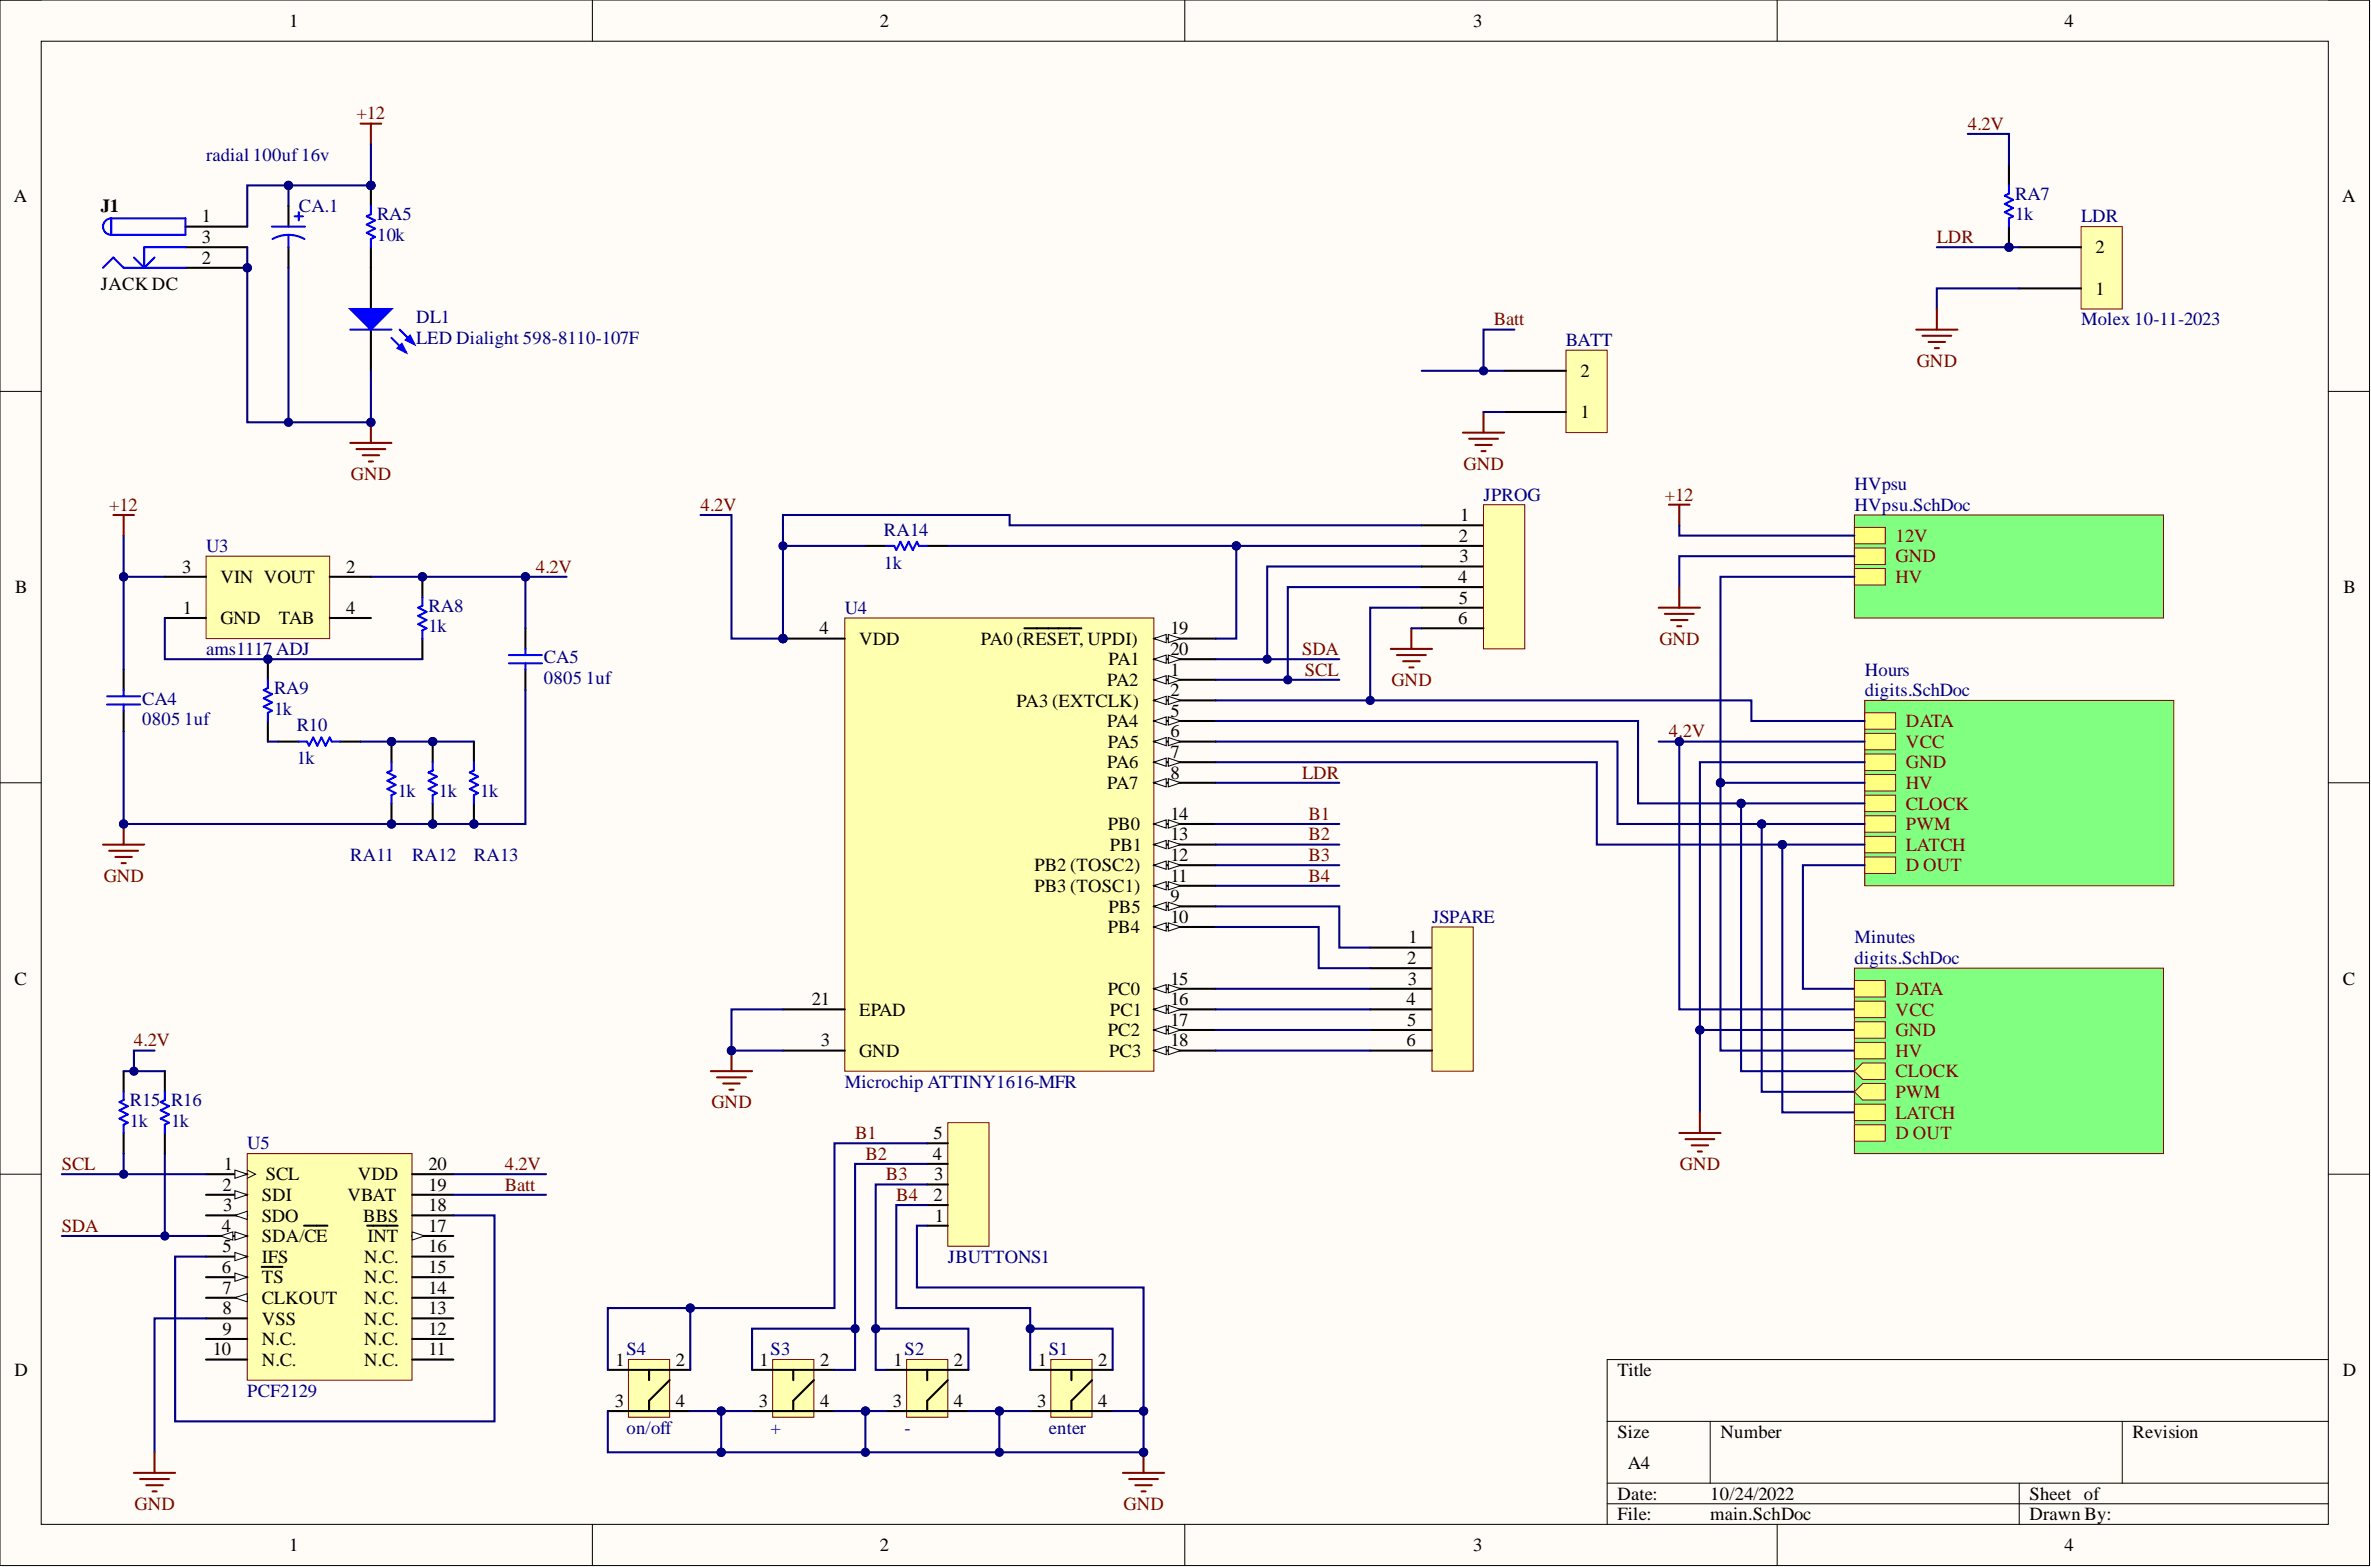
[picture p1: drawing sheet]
<svg xmlns="http://www.w3.org/2000/svg" width="292mm" height="193mm" viewBox="0 0 292 193" stroke-linecap="round" stroke-linejoin="round" font-family="sans-serif">
<defs><g id="words">
<g font-size="2.3">
<text x="35.6" y="3.3">1</text>
<text x="108.4" y="3.3">2</text>
<text x="181.5" y="3.3">3</text>
<text x="254.3" y="3.3">4</text>
<text x="1.7" y="24.9">A</text>
<text x="12.4" y="26.1">J1</text>
<text x="24.9" y="27.4">1</text>
<text x="24.9" y="29.9">3</text>
<text x="288.5" y="24.9">A</text>
<text x="12.4" y="35.8">JACK DC</text>
<text x="24.9" y="32.5">2</text>
<text x="258.2" y="31.2">2</text>
<text x="258.2" y="36.3">1</text>
<text x="194.7" y="46.4">2</text>
<text x="194.7" y="51.5">1</text>
<text x="179.9" y="64.2">1</text>
<text x="22.4" y="70.5">3</text>
<text x="27.2" y="71.8">VIN VOUT</text>
<text x="42.6" y="70.5">2</text>
<text x="179.6" y="71.8">4</text>
<text x="179.7" y="66.7">2</text>
<text x="179.8" y="69.3">3</text>
<text x="1.9" y="73.1">B</text>
<text x="22.5" y="75.6">1</text>
<text x="27.2" y="76.9">GND</text>
<text x="34.4" y="76.9">TAB</text>
<text x="42.6" y="75.6">4</text>
<text x="179.6" y="76.9">6</text>
<text x="179.7" y="74.3">5</text>
<text x="288.7" y="73.1">B</text>
<text x="100.9" y="78.1">4</text>
<text x="105.9" y="79.4">VDD</text>
<text x="120.8" y="79.4">PA0 (RESET, UPDI)</text>
<text x="136.6" y="81.9">PA1</text>
<text x="144.2" y="83.2">1</text>
<text x="144.2" y="78.1">19</text>
<text x="144.2" y="80.7">20</text>
<text x="125.2" y="87">PA3 (EXTCLK)</text>
<text x="136.4" y="84.5">PA2</text>
<text x="136.4" y="89.5">PA4</text>
<text x="144.2" y="85.7">2</text>
<text x="144.2" y="88.3">5</text>
<text x="136.4" y="94.6">PA6</text>
<text x="136.5" y="92.1">PA5</text>
<text x="144.2" y="90.8">6</text>
<text x="144.2" y="93.4">7</text>
<text x="144.2" y="95.9">8</text>
<text x="136.4" y="97.2">PA7</text>
<text x="144.2" y="101">14</text>
<text x="127.4" y="107.3">PB2 (TOSC2)</text>
<text x="136.5" y="102.2">PB0</text>
<text x="136.7" y="104.8">PB1</text>
<text x="144.2" y="106">12</text>
<text x="144.2" y="103.5">13</text>
<text x="127.4" y="109.8">PB3 (TOSC1)</text>
<text x="136.6" y="112.4">PB5</text>
<text x="144.2" y="113.6">10</text>
<text x="144.2" y="111.1">9</text>
<text x="144.2" y="108.6">11</text>
<text x="136.5" y="114.9">PB4</text>
<text x="173.4" y="118.7">2</text>
<text x="173.5" y="116.2">1</text>
<text x="1.8" y="121.3">C</text>
<text x="100" y="123.8">21</text>
<text x="105.9" y="125.1">EPAD</text>
<text x="136.5" y="122.5">PC0</text>
<text x="136.7" y="125.1">PC1</text>
<text x="144.2" y="121.3">15</text>
<text x="144.2" y="123.8">16</text>
<text x="173.3" y="123.8">4</text>
<text x="173.5" y="121.3">3</text>
<text x="288.6" y="121.3">C</text>
<text x="101.1" y="128.9">3</text>
<text x="105.9" y="130.1">GND</text>
<text x="136.5" y="127.6">PC2</text>
<text x="136.7" y="130.1">PC3</text>
<text x="144.2" y="126.3">17</text>
<text x="144.2" y="128.9">18</text>
<text x="173.3" y="128.9">6</text>
<text x="173.4" y="126.3">5</text>
<text x="114.9" y="142.8">4</text>
<text x="115" y="140.3">5</text>
<text x="27.4" y="146.6">2</text>
<text x="27.5" y="149.2">3</text>
<text x="27.6" y="144.1">1</text>
<text x="32.2" y="147.9">SDI</text>
<text x="32.7" y="145.4">SCL</text>
<text x="42.8" y="147.9">VBAT</text>
<text x="44.1" y="145.4">VDD</text>
<text x="52.8" y="149.2">18</text>
<text x="52.8" y="146.6">19</text>
<text x="52.8" y="144.1">20</text>
<text x="115" y="147.9">2</text>
<text x="115.1" y="145.4">3</text>
<text x="27.3" y="151.7">4</text>
<text x="27.4" y="154.2">5</text>
<text x="32.2" y="150.4">SDO</text>
<text x="32.2" y="153">SDA/CE</text>
<text x="32.2" y="155.5">IFS</text>
<text x="44.8" y="150.4">BBS</text>
<text x="44.8" y="155.5">N.C.</text>
<text x="45.3" y="153">INT</text>
<text x="52.8" y="154.2">16</text>
<text x="52.8" y="151.7">17</text>
<text x="115.2" y="150.4">1</text>
<text x="27.3" y="156.8">6</text>
<text x="27.4" y="159.3">7</text>
<text x="27.4" y="161.8">8</text>
<text x="32.2" y="158">TS</text>
<text x="32.2" y="160.6">CLKOUT</text>
<text x="44.8" y="160.6">N.C.</text>
<text x="44.8" y="158">N.C.</text>
<text x="52.8" y="161.8">13</text>
<text x="52.8" y="159.3">14</text>
<text x="52.8" y="156.8">15</text>
<text x="26.2" y="166.9">10</text>
<text x="27.4" y="164.4">9</text>
<text x="32.2" y="163.1">VSS</text>
<text x="32.2" y="165.7">N.C.</text>
<text x="44.8" y="165.7">N.C.</text>
<text x="44.8" y="163.1">N.C.</text>
<text x="52.8" y="166.9">11</text>
<text x="52.8" y="164.4">12</text>
<text x="1.8" y="169.5">D</text>
<text x="32.2" y="168.2">N.C.</text>
<text x="44.8" y="168.2">N.C.</text>
<text x="75.7" y="173.3">3</text>
<text x="75.8" y="168.2">1</text>
<text x="83.3" y="168.2">2</text>
<text x="83.3" y="173.3">4</text>
<text x="93.5" y="173.3">3</text>
<text x="93.6" y="168.2">1</text>
<text x="101" y="168.2">2</text>
<text x="101" y="173.3">4</text>
<text x="110" y="173.3">3</text>
<text x="110.1" y="168.2">1</text>
<text x="117.5" y="168.2">2</text>
<text x="117.5" y="173.3">4</text>
<text x="127.8" y="173.3">3</text>
<text x="127.9" y="168.2">1</text>
<text x="135.3" y="168.2">2</text>
<text x="135.3" y="173.3">4</text>
<text x="199.3" y="169.5">Title</text>
<text x="288.6" y="169.5">D</text>
<text x="199.3" y="177.1">Size</text>
<text x="212" y="177.1">Number</text>
<text x="262.7" y="177.1">Revision</text>
<text x="199.3" y="184.7">Date:</text>
<text x="200.5" y="180.9">A4</text>
<text x="210.7" y="184.7">10/24/2022</text>
<text x="250" y="184.7">Sheet of</text>
<text x="35.6" y="191">1</text>
<text x="108.4" y="191">2</text>
<text x="181.5" y="191">3</text>
<text x="199.3" y="187.2">File:</text>
<text x="210.7" y="187.2">main.SchDoc</text>
<text x="250" y="187.2">Drawn By:</text>
<text x="254.3" y="191">4</text>
</g>
<g font-size="2.3" fill="#800000">
<text x="43.9" y="14.7">+12</text>
<text x="242.4" y="16">4.2V</text>
<text x="238.6" y="29.9">LDR</text>
<text x="184" y="40.1">Batt</text>
<text x="236.2" y="45.2">GND</text>
<text x="43.2" y="59.1">GND</text>
<text x="180.3" y="57.8">GND</text>
<text x="13.5" y="62.9">+12</text>
<text x="86.3" y="62.9">4.2V</text>
<text x="205.1" y="61.6">+12</text>
<text x="66" y="70.5">4.2V</text>
<text x="233.5" y="69.3">GND</text>
<text x="233.5" y="71.8">HV</text>
<text x="233.5" y="66.7">12V</text>
<text x="160.4" y="80.7">SDA</text>
<text x="160.8" y="83.2">SCL</text>
<text x="204.4" y="79.4">GND</text>
<text x="171.4" y="84.5">GND</text>
<text x="234.8" y="89.5">DATA</text>
<text x="160.4" y="95.9">LDR</text>
<text x="205.6" y="90.8">4.2V</text>
<text x="234.8" y="94.6">GND</text>
<text x="234.8" y="92.1">VCC</text>
<text x="161.2" y="101">B1</text>
<text x="234.8" y="97.2">HV</text>
<text x="234.8" y="99.7">CLOCK</text>
<text x="161.2" y="103.5">B2</text>
<text x="161.2" y="106">B3</text>
<text x="234.8" y="104.8">LATCH</text>
<text x="234.8" y="107.3">D OUT</text>
<text x="234.8" y="102.2">PWM</text>
<text x="12.8" y="108.6">GND</text>
<text x="161.2" y="108.6">B4</text>
<text x="233.5" y="122.5">DATA</text>
<text x="233.5" y="125.1">VCC</text>
<text x="16.5" y="128.9">4.2V</text>
<text x="233.5" y="130.1">HV</text>
<text x="233.5" y="127.6">GND</text>
<text x="87.7" y="136.5">GND</text>
<text x="233.5" y="137.7">LATCH</text>
<text x="233.5" y="132.7">CLOCK</text>
<text x="233.5" y="135.2">PWM</text>
<text x="105.3" y="140.3">B1</text>
<text x="106.6" y="142.8">B2</text>
<text x="233.5" y="140.3">D OUT</text>
<text x="7.6" y="144.1">SCL</text>
<text x="62.2" y="144.1">4.2V</text>
<text x="62.2" y="146.6">Batt</text>
<text x="109.2" y="145.4">B3</text>
<text x="110.4" y="147.9">B4</text>
<text x="207" y="144.1">GND</text>
<text x="7.6" y="151.7">SDA</text>
<text x="16.6" y="185.9">GND</text>
<text x="138.4" y="185.9">GND</text>
</g>
<g font-size="2.3" fill="#000080">
<text x="25.4" y="19.8">radial 100uf16v</text>
<text x="36.8" y="26.1">CA.1</text>
<text x="46.5" y="27.1">RA5</text>
<text x="46.5" y="29.7">10k</text>
<text x="248.3" y="24.6">RA7</text>
<text x="248.3" y="27.1">1k</text>
<text x="256.4" y="27.4">LDR</text>
<text x="51.3" y="39.8">DL1</text>
<text x="256.4" y="40.1">Molex 10-11-2023</text>
<text x="51.3" y="42.4">LED Dialight 598-8110-107F</text>
<text x="192.9" y="42.6">BATT</text>
<text x="108.9" y="66">RA14</text>
<text x="182.8" y="61.6">JPROG</text>
<text x="228.5" y="60.4">HVpsu</text>
<text x="228.5" y="62.9">HVpsu.SchDoc</text>
<text x="25.4" y="68">U3</text>
<text x="108.9" y="70">1k</text>
<text x="52.8" y="75.3">RA8</text>
<text x="52.8" y="77.9">1k</text>
<text x="104.1" y="75.6">U4</text>
<text x="25.4" y="80.7">ams1117 ADJ</text>
<text x="67" y="81.7">CA5</text>
<text x="229.7" y="83.2">Hours</text>
<text x="17.5" y="86.8">CA4</text>
<text x="17.5" y="89.3">0805</text>
<text x="22.7" y="89.3">1uf</text>
<text x="33.8" y="85.5">RA9</text>
<text x="33.8" y="88">1k</text>
<text x="67" y="84.2">0805</text>
<text x="72.2" y="84.2">1uf</text>
<text x="229.7" y="85.7">digits.SchDoc</text>
<text x="36.6" y="90.1">R10</text>
<text x="36.6" y="94.1">1k</text>
<text x="49" y="98.2">1k</text>
<text x="54.1" y="98.2">1k</text>
<text x="59.1" y="98.2">1k</text>
<text x="43.2" y="106">RA11</text>
<text x="50.8" y="106">RA12</text>
<text x="58.4" y="106">RA13</text>
<text x="176.4" y="113.6">JSPARE</text>
<text x="228.5" y="116.2">Minutes</text>
<text x="228.5" y="118.7">digits.SchDoc</text>
<text x="16" y="136.2">R15 R16</text>
<text x="104.1" y="133.9">Microchip ATTINY1616-MFR</text>
<text x="16" y="138.8">1k</text>
<text x="21.1" y="138.8">1k</text>
<text x="30.5" y="141.6">U5</text>
<text x="116.8" y="155.5">JBUTTONS1</text>
<text x="77.2" y="166.9">S4</text>
<text x="94.9" y="166.9">S3</text>
<text x="111.4" y="166.9">S2</text>
<text x="129.2" y="166.9">S1</text>
<text x="30.5" y="172">PCF2129</text>
<text x="77.2" y="176.6">on/off</text>
<text x="94.9" y="176.6">+</text>
<text x="111.4" y="176.6">-</text>
<text x="129.2" y="176.6">enter</text>
</g>
</g></defs>
<path d="M0 0h291.9v192.8h-291.9z" fill-rule="evenodd" fill="#fffcf8"/>
<path d="M0 0h291.9v192.8h-291.9z" fill="none" stroke="#000" stroke-width=".12"/>
<path d="M5.1 5.1h281.7v182.6h-281.7z" fill-rule="evenodd" fill="#fffcf8"/>
<g fill="none" stroke="#000" stroke-width=".12">
<path d="M0 0h5.1M5.1 5.1h281.7v182.6h-281.7zM73 0v5.1M146 0v5.1M218.9 0v5.1M286.8 0h5.1v5.1M0 48.2h5.1M286.8 48.2h5.1M0 96.4h5.1M286.8 96.4h5.1M0 144.6h5.1M286.8 144.6h5.1"/>
<path d="M198 175h88.8M210.7 175v7.6M261.5 175v7.6M286.8 167.4h-88.8v20.3M73 187.7v5.1M146 187.7v5.1M198 182.6h88.8M198 185.2h88.8M218.9 187.7v5.1M248.8 182.6v5.1M291.9 187.7v5.1"/>
</g>
<circle cx="96.5" cy="78.6" r=".51" fill="#000080"/>
<circle cx="96.5" cy="78.6" r=".51" fill="none" stroke="#000080" stroke-width=".12"/>
<path d="M104.1 76.1h38.1v55.8h-38.1z" fill-rule="evenodd" fill="#ffffb0"/>
<path d="M104.1 76.1h38.1v55.8h-38.1z" fill="none" stroke="#800000" stroke-width=".12"/>
<path d="M142.2 83.7h7.6" fill="none" stroke="#000" stroke-width=".25"/>
<path d="M142.2 83.7l1.5-.5v1z" fill="#f8fcff"/>
<path d="M142.2 83.7l1.5-.5v1z" fill="none" stroke="#000" stroke-width=".12"/>
<path d="M143.9 83.2l1.6 .5-1.6 .5z" fill="#f8fcff"/>
<path d="M143.9 83.2l1.6 .5-1.6 .5z" fill="none" stroke="#000" stroke-width=".12"/>
<path d="M142.2 86.3h7.6" fill="none" stroke="#000" stroke-width=".25"/>
<path d="M142.2 86.3l1.5-.6v1.1z" fill="#f8fcff"/>
<path d="M142.2 86.3l1.5-.6v1.1z" fill="none" stroke="#000" stroke-width=".12"/>
<path d="M143.9 85.7l1.6 .6-1.6 .5z" fill="#f8fcff"/>
<path d="M143.9 85.7l1.6 .6-1.6 .5z" fill="none" stroke="#000" stroke-width=".12"/>
<path d="M96.5 78.6h7.6M96.5 129.4h7.6" fill="none" stroke="#000" stroke-width=".25"/>
<circle cx="96.5" cy="78.6" r=".51" fill="#000080"/>
<circle cx="96.5" cy="78.6" r=".51" fill="none" stroke="#000080" stroke-width=".12"/>
<path d="M142.2 88.8h7.6" fill="none" stroke="#000" stroke-width=".25"/>
<path d="M142.2 88.8l1.5-.5v1z" fill="#f8fcff"/>
<path d="M142.2 88.8l1.5-.5v1z" fill="none" stroke="#000" stroke-width=".12"/>
<path d="M143.9 88.3l1.6 .5-1.6 .5z" fill="#f8fcff"/>
<path d="M143.9 88.3l1.6 .5-1.6 .5z" fill="none" stroke="#000" stroke-width=".12"/>
<path d="M142.2 91.3h7.6" fill="none" stroke="#000" stroke-width=".25"/>
<path d="M142.2 91.3l1.5-.5v1z" fill="#f8fcff"/>
<path d="M142.2 91.3l1.5-.5v1z" fill="none" stroke="#000" stroke-width=".12"/>
<path d="M143.9 90.8l1.6 .5-1.6 .5z" fill="#f8fcff"/>
<path d="M143.9 90.8l1.6 .5-1.6 .5z" fill="none" stroke="#000" stroke-width=".12"/>
<path d="M142.2 93.9h7.6" fill="none" stroke="#000" stroke-width=".25"/>
<path d="M142.2 93.9l1.5-.5v1z" fill="#f8fcff"/>
<path d="M142.2 93.9l1.5-.5v1z" fill="none" stroke="#000" stroke-width=".12"/>
<path d="M143.9 93.4l1.6 .5-1.6 .5z" fill="#f8fcff"/>
<path d="M143.9 93.4l1.6 .5-1.6 .5z" fill="none" stroke="#000" stroke-width=".12"/>
<path d="M142.2 96.4h7.6" fill="none" stroke="#000" stroke-width=".25"/>
<path d="M142.2 96.4l1.5-.5v1z" fill="#f8fcff"/>
<path d="M142.2 96.4l1.5-.5v1z" fill="none" stroke="#000" stroke-width=".12"/>
<path d="M143.9 95.9l1.6 .5-1.6 .5z" fill="#f8fcff"/>
<path d="M143.9 95.9l1.6 .5-1.6 .5z" fill="none" stroke="#000" stroke-width=".12"/>
<path d="M142.2 114.2h7.6" fill="none" stroke="#000" stroke-width=".25"/>
<path d="M142.2 114.2l1.5-.6v1.1z" fill="#f8fcff"/>
<path d="M142.2 114.2l1.5-.6v1.1z" fill="none" stroke="#000" stroke-width=".12"/>
<path d="M143.9 113.6l1.6 .6-1.6 .5z" fill="#f8fcff"/>
<path d="M143.9 113.6l1.6 .6-1.6 .5z" fill="none" stroke="#000" stroke-width=".12"/>
<path d="M142.2 111.6h7.6" fill="none" stroke="#000" stroke-width=".25"/>
<path d="M142.2 111.6l1.5-.5v1z" fill="#f8fcff"/>
<path d="M142.2 111.6l1.5-.5v1z" fill="none" stroke="#000" stroke-width=".12"/>
<path d="M143.9 111.1l1.6 .5-1.6 .5z" fill="#f8fcff"/>
<path d="M143.9 111.1l1.6 .5-1.6 .5z" fill="none" stroke="#000" stroke-width=".12"/>
<path d="M142.2 109.1h7.6" fill="none" stroke="#000" stroke-width=".25"/>
<path d="M142.2 109.1l1.5-.5v1z" fill="#f8fcff"/>
<path d="M142.2 109.1l1.5-.5v1z" fill="none" stroke="#000" stroke-width=".12"/>
<path d="M143.9 108.6l1.6 .5-1.6 .5z" fill="#f8fcff"/>
<path d="M143.9 108.6l1.6 .5-1.6 .5z" fill="none" stroke="#000" stroke-width=".12"/>
<path d="M142.2 106.5h7.6" fill="none" stroke="#000" stroke-width=".25"/>
<path d="M142.2 106.5l1.5-.5v1.1z" fill="#f8fcff"/>
<path d="M142.2 106.5l1.5-.5v1.1z" fill="none" stroke="#000" stroke-width=".12"/>
<path d="M143.9 106l1.6 .5-1.6 .6z" fill="#f8fcff"/>
<path d="M143.9 106l1.6 .5-1.6 .6z" fill="none" stroke="#000" stroke-width=".12"/>
<path d="M142.2 104h7.6" fill="none" stroke="#000" stroke-width=".25"/>
<path d="M142.2 104l1.5-.5v1z" fill="#f8fcff"/>
<path d="M142.2 104l1.5-.5v1z" fill="none" stroke="#000" stroke-width=".12"/>
<path d="M143.9 103.5l1.6 .5-1.6 .5z" fill="#f8fcff"/>
<path d="M143.9 103.5l1.6 .5-1.6 .5z" fill="none" stroke="#000" stroke-width=".12"/>
<path d="M142.2 101.5h7.6" fill="none" stroke="#000" stroke-width=".25"/>
<path d="M142.2 101.5l1.5-.5v1z" fill="#f8fcff"/>
<path d="M142.2 101.5l1.5-.5v1z" fill="none" stroke="#000" stroke-width=".12"/>
<path d="M143.9 101l1.6 .5-1.6 .5z" fill="#f8fcff"/>
<path d="M143.9 101l1.6 .5-1.6 .5z" fill="none" stroke="#000" stroke-width=".12"/>
<path d="M142.2 121.8h7.6" fill="none" stroke="#000" stroke-width=".25"/>
<path d="M142.2 121.8l1.5-.5v1z" fill="#f8fcff"/>
<path d="M142.2 121.8l1.5-.5v1z" fill="none" stroke="#000" stroke-width=".12"/>
<path d="M143.9 121.3l1.6 .5-1.6 .5z" fill="#f8fcff"/>
<path d="M143.9 121.3l1.6 .5-1.6 .5z" fill="none" stroke="#000" stroke-width=".12"/>
<path d="M142.2 124.3h7.6" fill="none" stroke="#000" stroke-width=".25"/>
<path d="M142.2 124.3l1.5-.5v1z" fill="#f8fcff"/>
<path d="M142.2 124.3l1.5-.5v1z" fill="none" stroke="#000" stroke-width=".12"/>
<path d="M143.9 123.8l1.6 .5-1.6 .5z" fill="#f8fcff"/>
<path d="M143.9 123.8l1.6 .5-1.6 .5z" fill="none" stroke="#000" stroke-width=".12"/>
<path d="M142.2 126.8h7.6" fill="none" stroke="#000" stroke-width=".25"/>
<path d="M142.2 126.8l1.5-.5v1z" fill="#f8fcff"/>
<path d="M142.2 126.8l1.5-.5v1z" fill="none" stroke="#000" stroke-width=".12"/>
<path d="M143.9 126.3l1.6 .5-1.6 .5z" fill="#f8fcff"/>
<path d="M143.9 126.3l1.6 .5-1.6 .5z" fill="none" stroke="#000" stroke-width=".12"/>
<path d="M142.2 129.4h7.6" fill="none" stroke="#000" stroke-width=".25"/>
<path d="M142.2 129.4l1.5-.5v1z" fill="#f8fcff"/>
<path d="M142.2 129.4l1.5-.5v1z" fill="none" stroke="#000" stroke-width=".12"/>
<path d="M143.9 128.9l1.6 .5-1.6 .5z" fill="#f8fcff"/>
<path d="M143.9 128.9l1.6 .5-1.6 .5z" fill="none" stroke="#000" stroke-width=".12"/>
<path d="M142.2 78.6h7.6" fill="none" stroke="#000" stroke-width=".25"/>
<path d="M142.2 78.6l1.5-.5v1z" fill="#f8fcff"/>
<path d="M142.2 78.6l1.5-.5v1z" fill="none" stroke="#000" stroke-width=".12"/>
<path d="M143.9 78.1l1.6 .5-1.6 .5z" fill="#f8fcff"/>
<path d="M143.9 78.1l1.6 .5-1.6 .5z" fill="none" stroke="#000" stroke-width=".12"/>
<path d="M126.2 77.4h7M142.2 81.2h7.6" fill="none" stroke="#000" stroke-width=".25"/>
<path d="M142.2 81.2l1.5-.5v1z" fill="#f8fcff"/>
<path d="M142.2 81.2l1.5-.5v1z" fill="none" stroke="#000" stroke-width=".12"/>
<path d="M143.9 80.7l1.6 .5-1.6 .5z" fill="#f8fcff"/>
<path d="M143.9 80.7l1.6 .5-1.6 .5z" fill="none" stroke="#000" stroke-width=".12"/>
<path d="M96.5 124.3h7.6" fill="none" stroke="#000" stroke-width=".25"/>
<circle cx="30.5" cy="33" r=".51" fill="#000080"/>
<circle cx="30.5" cy="33" r=".51" fill="none" stroke="#000080" stroke-width=".12"/>
<path d="M22.8 27.9h7.7M22.8 33h7.7" fill="none" stroke="#000" stroke-width=".25"/>
<circle cx="30.5" cy="33" r=".51" fill="#000080"/>
<circle cx="30.5" cy="33" r=".51" fill="none" stroke="#000080" stroke-width=".12"/>
<path d="M22.8 30.4h7.7" fill="none" stroke="#000" stroke-width=".25"/>
<path d="M12.7 33l1.3-1.3 1.2 1.3h7.6M13.7 26.9a1.01 1.01 0 0 0-1 1 1.01 1.01 0 0 0 1 1M13.7 26.9h9.1v2h-9.1M13.7 26.9v2M16.5 31.7l1.3 1.3M19 31.7l-1.2 1.3M22.8 30.4h-5v2.6" fill="none" stroke="#00f" stroke-width=".25"/>
<path d="M35.5 25.4v-2.6h-5v5.1" fill="none" stroke="#000080" stroke-width=".25"/>
<circle cx="35.5" cy="22.8" r=".51" fill="#000080"/>
<circle cx="35.5" cy="22.8" r=".51" fill="none" stroke="#000080" stroke-width=".12"/>
<path d="M35.5 25.4v2.5M35.5 30.4v2.6" fill="none" stroke="#000" stroke-width=".25"/>
<path d="M33.5 27.9h4.1M35.5 28.9l.9 .1 1.1 .4M35.5 28.9l-.8 .1-1.1 .4M35.5 28.9v1.5M36.3 26.6h1M36.8 26.1v1" fill="none" stroke="#00f" stroke-width=".25"/>
<path d="M43.2 54.5h5M43.9 55.3h3.6M44.7 56.1h2M45.4 56.8h.5M45.7 52v2.5" fill="none" stroke="#800000" stroke-width=".25"/>
<circle cx="45.7" cy="52" r=".51" fill="#000080"/>
<circle cx="45.7" cy="52" r=".51" fill="none" stroke="#000080" stroke-width=".12"/>
<circle cx="45.7" cy="22.8" r=".51" fill="#000080"/>
<circle cx="45.7" cy="22.8" r=".51" fill="none" stroke="#000080" stroke-width=".12"/>
<path d="M45.7 22.8v2.6" fill="none" stroke="#000" stroke-width=".25"/>
<circle cx="45.7" cy="22.8" r=".51" fill="#000080"/>
<circle cx="45.7" cy="22.8" r=".51" fill="none" stroke="#000080" stroke-width=".12"/>
<path d="M45.7 30.4v2.6" fill="none" stroke="#000" stroke-width=".25"/>
<path d="M45.7 25.4v1l-.5 .2 1 .5-1 .6 1 .5-1 .5 1 .5-.5 .2v1" fill="none" stroke="#00f" stroke-width=".25"/>
<path d="M192.9 43.1h5.1v10.2h-5.1z" fill-rule="evenodd" fill="#ffffb0"/>
<path d="M192.9 43.1h5.1v10.2h-5.1z" fill="none" stroke="#800000" stroke-width=".12"/>
<path d="M185.3 45.7h7.6M185.3 50.7h7.6" fill="none" stroke="#000" stroke-width=".25"/>
<path d="M175.2 45.7h10.1" fill="none" stroke="#000080" stroke-width=".25"/>
<path d="M180.2 53.3h5.1M181 54h3.5M181.8 54.8h2M182.5 55.6h.5M182.8 50.7v2.6" fill="none" stroke="#800000" stroke-width=".25"/>
<path d="M228.5 63.4h38v12.7h-38z" fill-rule="evenodd" fill="#80ff80"/>
<path d="M228.5 63.4h38v12.7h-38z" fill="none" stroke="#800000" stroke-width=".12"/>
<path d="M228.5 67.5h3.8v2h-3.8z" fill-rule="evenodd" fill="#ffff80"/>
<path d="M228.5 67.5h3.8v2h-3.8z" fill="none" stroke="#800000" stroke-width=".12"/>
<path d="M228.5 70h3.8v2h-3.8z" fill-rule="evenodd" fill="#ffff80"/>
<path d="M228.5 70h3.8v2h-3.8z" fill="none" stroke="#800000" stroke-width=".12"/>
<path d="M228.5 64.9h3.8v2.1h-3.8z" fill-rule="evenodd" fill="#ffff80"/>
<path d="M228.5 64.9h3.8v2.1h-3.8z" fill="none" stroke="#800000" stroke-width=".12"/>
<path d="M44.4 15.2h2.6M45.7 15.2v2.6" fill="none" stroke="#800000" stroke-width=".25"/>
<path d="M30.5 142.1h20.3v27.9h-20.3z" fill-rule="evenodd" fill="#ffffb0"/>
<path d="M30.5 142.1h20.3v27.9h-20.3z" fill="none" stroke="#800000" stroke-width=".12"/>
<path d="M25.4 144.6h5.1" fill="none" stroke="#000" stroke-width=".25"/>
<path d="M28.9 144.1l1.6 .5-1.6 .5z" fill="#f8fcff"/>
<path d="M28.9 144.1l1.6 .5-1.6 .5zM30.5 144.1l1 .5-1 .5" fill="none" stroke="#000" stroke-width=".12"/>
<path d="M25.4 147.1h5.1" fill="none" stroke="#000" stroke-width=".25"/>
<path d="M28.9 146.6l1.6 .5-1.6 .5z" fill="#f8fcff"/>
<path d="M28.9 146.6l1.6 .5-1.6 .5z" fill="none" stroke="#000" stroke-width=".12"/>
<path d="M25.4 149.7h5.1" fill="none" stroke="#000" stroke-width=".25"/>
<path d="M28.9 149.7l1.6-.5v1z" fill="#f8fcff"/>
<path d="M28.9 149.7l1.6-.5v1z" fill="none" stroke="#000" stroke-width=".12"/>
<path d="M25.4 152.2h5.1" fill="none" stroke="#000" stroke-width=".25"/>
<path d="M28.9 151.7l1.6 .5-1.6 .5z" fill="#f8fcff"/>
<path d="M28.9 151.7l1.6 .5-1.6 .5z" fill="none" stroke="#000" stroke-width=".12"/>
<path d="M27.2 152.2l1.5-.5v1z" fill="#f8fcff"/>
<path d="M27.2 152.2l1.5-.5v1z" fill="none" stroke="#000" stroke-width=".12"/>
<path d="M25.4 154.7h5.1M37.5 150.9h2.8" fill="none" stroke="#000" stroke-width=".25"/>
<path d="M28.9 154.2l1.6 .5-1.6 .5z" fill="#f8fcff"/>
<path d="M28.9 154.2l1.6 .5-1.6 .5z" fill="none" stroke="#000" stroke-width=".12"/>
<path d="M25.4 157.3h5.1" fill="none" stroke="#000" stroke-width=".25"/>
<path d="M28.9 156.8l1.6 .5-1.6 .5z" fill="#f8fcff"/>
<path d="M28.9 156.8l1.6 .5-1.6 .5z" fill="none" stroke="#000" stroke-width=".12"/>
<path d="M25.4 159.8h5.1M32.2 156h2.6" fill="none" stroke="#000" stroke-width=".25"/>
<path d="M28.9 159.8l1.6-.5v1z" fill="#f8fcff"/>
<path d="M28.9 159.8l1.6-.5v1z" fill="none" stroke="#000" stroke-width=".12"/>
<path d="M50.8 159.8h5M50.8 157.3h5M50.8 154.7h5M50.8 152.2h5M25.4 162.4h5.1M25.4 164.9h5.1M25.4 167.4h5.1M50.8 162.4h5M50.8 164.9h5M50.8 167.4h5" fill="none" stroke="#000" stroke-width=".25"/>
<path d="M50.8 151.7l1.5 .5-1.5 .5z" fill="#f8fcff"/>
<path d="M50.8 151.7l1.5 .5-1.5 .5z" fill="none" stroke="#000" stroke-width=".12"/>
<path d="M45.2 150.9h3.8M50.8 149.7h5M50.8 147.1h5M50.8 144.6h5" fill="none" stroke="#000" stroke-width=".25"/>
<circle cx="52" cy="71" r=".51" fill="#000080"/>
<circle cx="52" cy="71" r=".51" fill="none" stroke="#000080" stroke-width=".12"/>
<path d="M52 71v2.6M52 78.6v2.6" fill="none" stroke="#000" stroke-width=".25"/>
<circle cx="52" cy="71" r=".51" fill="#000080"/>
<circle cx="52" cy="71" r=".51" fill="none" stroke="#000080" stroke-width=".12"/>
<path d="M52 73.6v1l-.5 .2 1 .5-1 .6 1 .5-1 .5 1 .5-.5 .2v1" fill="none" stroke="#00f" stroke-width=".25"/>
<path d="M15.2 66v5h5.1" fill="none" stroke="#000080" stroke-width=".25"/>
<circle cx="15.2" cy="71" r=".51" fill="#000080"/>
<circle cx="15.2" cy="71" r=".51" fill="none" stroke="#000080" stroke-width=".12"/>
<path d="M14 63.4h2.5M15.2 63.4v2.6" fill="none" stroke="#800000" stroke-width=".25"/>
<path d="M64.7 77.4v2.5M15.2 82.4v2.6M15.2 87.5v2.6M64.7 82.4v2.6" fill="none" stroke="#000" stroke-width=".25"/>
<path d="M64.7 79.9v.8M13.2 85.7h4.1M13.2 86.8h4.1M15.2 85v.7M15.2 86.8v.7M62.7 80.7h4.1M62.7 81.7h4.1M64.7 81.7v.7" fill="none" stroke="#00f" stroke-width=".25"/>
<path d="M15.2 71v11.4" fill="none" stroke="#000080" stroke-width=".25"/>
<circle cx="15.2" cy="71" r=".51" fill="#000080"/>
<circle cx="15.2" cy="71" r=".51" fill="none" stroke="#000080" stroke-width=".12"/>
<path d="M64.7 85v16.5h-49.5v-11.4" fill="none" stroke="#000080" stroke-width=".25"/>
<circle cx="15.2" cy="101.5" r=".51" fill="#000080"/>
<circle cx="15.2" cy="101.5" r=".51" fill="none" stroke="#000080" stroke-width=".12"/>
<path d="M45.7 71h19v6.4" fill="none" stroke="#000080" stroke-width=".25"/>
<circle cx="64.7" cy="71" r=".51" fill="#000080"/>
<circle cx="64.7" cy="71" r=".51" fill="none" stroke="#000080" stroke-width=".12"/>
<path d="M12.7 104h5.1M13.5 104.8h3.5M14.2 105.5h2M15 106.3h.5M15.2 101.5v2.5" fill="none" stroke="#800000" stroke-width=".25"/>
<circle cx="15.2" cy="101.5" r=".51" fill="#000080"/>
<circle cx="15.2" cy="101.5" r=".51" fill="none" stroke="#000080" stroke-width=".12"/>
<path d="M64.7 71h5.1" fill="none" stroke="#000080" stroke-width=".25"/>
<circle cx="64.7" cy="71" r=".51" fill="#000080"/>
<circle cx="64.7" cy="71" r=".51" fill="none" stroke="#000080" stroke-width=".12"/>
<path d="M186.6 40.6h-3.8v5.1M55.8 144.6h11.5" fill="none" stroke="#000080" stroke-width=".25"/>
<circle cx="182.8" cy="45.7" r=".51" fill="#000080"/>
<circle cx="182.8" cy="45.7" r=".51" fill="none" stroke="#000080" stroke-width=".12"/>
<path d="M7.6 144.6h17.8M7.6 152.2h17.8M20.3 142.1v10.1M55.8 147.1h11.5M25.4 162.4h-6.4v16.4" fill="none" stroke="#000080" stroke-width=".25"/>
<path d="M19 178.8v2.6M16.5 181.4h5.1M17.3 182.1h3.5M18 182.9h2.1M18.8 183.7h.5" fill="none" stroke="#800000" stroke-width=".25"/>
<circle cx="20.3" cy="152.2" r=".51" fill="#000080"/>
<circle cx="20.3" cy="152.2" r=".51" fill="none" stroke="#000080" stroke-width=".12"/>
<circle cx="33" cy="81.2" r=".51" fill="#000080"/>
<circle cx="33" cy="81.2" r=".51" fill="none" stroke="#000080" stroke-width=".12"/>
<path d="M33 81.2v2.5" fill="none" stroke="#000" stroke-width=".25"/>
<circle cx="33" cy="81.2" r=".51" fill="#000080"/>
<circle cx="33" cy="81.2" r=".51" fill="none" stroke="#000080" stroke-width=".12"/>
<path d="M33 88.8v2.5M34.3 91.3h2.5M41.9 91.3h2.5" fill="none" stroke="#000" stroke-width=".25"/>
<path d="M33 83.7v1l-.5 .3 1 .5-1 .5 1 .5-1 .5 1 .5-.5 .3v1M36.8 91.3h1l.3 .5 .5-1 .5 1 .5-1 .5 1 .5-1 .3 .5h1" fill="none" stroke="#00f" stroke-width=".25"/>
<circle cx="48.2" cy="101.5" r=".51" fill="#000080"/>
<circle cx="48.2" cy="101.5" r=".51" fill="none" stroke="#000080" stroke-width=".12"/>
<circle cx="48.2" cy="91.3" r=".51" fill="#000080"/>
<circle cx="48.2" cy="91.3" r=".51" fill="none" stroke="#000080" stroke-width=".12"/>
<path d="M48.2 98.9v2.6" fill="none" stroke="#000" stroke-width=".25"/>
<circle cx="48.2" cy="101.5" r=".51" fill="#000080"/>
<circle cx="48.2" cy="101.5" r=".51" fill="none" stroke="#000080" stroke-width=".12"/>
<path d="M48.2 91.3v2.6" fill="none" stroke="#000" stroke-width=".25"/>
<circle cx="48.2" cy="91.3" r=".51" fill="#000080"/>
<circle cx="48.2" cy="91.3" r=".51" fill="none" stroke="#000080" stroke-width=".12"/>
<path d="M48.2 93.9v1l-.5 .2 1 .5-1 .5 1 .6-1 .5 1 .5-.5 .2v1" fill="none" stroke="#00f" stroke-width=".25"/>
<circle cx="53.3" cy="101.5" r=".51" fill="#000080"/>
<circle cx="53.3" cy="101.5" r=".51" fill="none" stroke="#000080" stroke-width=".12"/>
<circle cx="53.3" cy="91.3" r=".51" fill="#000080"/>
<circle cx="53.3" cy="91.3" r=".51" fill="none" stroke="#000080" stroke-width=".12"/>
<path d="M53.3 98.9v2.6" fill="none" stroke="#000" stroke-width=".25"/>
<circle cx="53.3" cy="101.5" r=".51" fill="#000080"/>
<circle cx="53.3" cy="101.5" r=".51" fill="none" stroke="#000080" stroke-width=".12"/>
<path d="M53.3 91.3v2.6" fill="none" stroke="#000" stroke-width=".25"/>
<circle cx="53.3" cy="91.3" r=".51" fill="#000080"/>
<circle cx="53.3" cy="91.3" r=".51" fill="none" stroke="#000080" stroke-width=".12"/>
<path d="M53.3 93.9v1l-.5 .2 1 .5-1 .5 1 .6-1 .5 1 .5-.5 .2v1" fill="none" stroke="#00f" stroke-width=".25"/>
<circle cx="58.4" cy="101.5" r=".51" fill="#000080"/>
<circle cx="58.4" cy="101.5" r=".51" fill="none" stroke="#000080" stroke-width=".12"/>
<path d="M58.4 98.9v2.6" fill="none" stroke="#000" stroke-width=".25"/>
<circle cx="58.4" cy="101.5" r=".51" fill="#000080"/>
<circle cx="58.4" cy="101.5" r=".51" fill="none" stroke="#000080" stroke-width=".12"/>
<path d="M58.4 91.3v2.6M15.2 131.9v2.5M15.2 139.5v2.6M20.3 131.9v2.5M20.3 139.5v2.6" fill="none" stroke="#000" stroke-width=".25"/>
<path d="M58.4 93.9v1l-.5 .2 1 .5-1 .5 1 .6-1 .5 1 .5-.5 .2v1M15.2 134.4v1.1l-.5 .2 1 .5-1 .5 1 .5-1 .5 1 .6-.5 .2v1M20.3 134.4v1.1l-.5 .2 1 .5-1 .5 1 .5-1 .5 1 .6-.5 .2v1" fill="none" stroke="#00f" stroke-width=".25"/>
<path d="M33 91.3h1.3M44.4 91.3h14M15.2 142.1v2.5" fill="none" stroke="#000080" stroke-width=".25"/>
<circle cx="15.2" cy="144.6" r=".51" fill="#000080"/>
<circle cx="15.2" cy="144.6" r=".51" fill="none" stroke="#000080" stroke-width=".12"/>
<path d="M15.2 131.9h5.1M19 129.4h-2.5v2.5" fill="none" stroke="#000080" stroke-width=".25"/>
<circle cx="16.5" cy="131.9" r=".51" fill="#000080"/>
<circle cx="16.5" cy="131.9" r=".51" fill="none" stroke="#000080" stroke-width=".12"/>
<path d="M55.8 149.7h5.1v25.3h-39.3v-20.3h3.8" fill="none" stroke="#000080" stroke-width=".25"/>
<path d="M106.6 67.2h2.6M114.2 67.2h2.6" fill="none" stroke="#000" stroke-width=".25"/>
<path d="M109.2 67.2h1l.2 .5 .5-1 .5 1 .5-1 .6 1 .5-1 .2 .5h1" fill="none" stroke="#00f" stroke-width=".25"/>
<path d="M229.7 86.3h38.1v22.8h-38.1z" fill-rule="evenodd" fill="#80ff80"/>
<path d="M229.7 86.3h38.1v22.8h-38.1z" fill="none" stroke="#800000" stroke-width=".12"/>
<path d="M229.7 95.4h3.8v2h-3.8z" fill-rule="evenodd" fill="#ffff80"/>
<path d="M229.7 95.4h3.8v2h-3.8z" fill="none" stroke="#800000" stroke-width=".12"/>
<path d="M229.7 92.8h3.8v2.1h-3.8z" fill-rule="evenodd" fill="#ffff80"/>
<path d="M229.7 92.8h3.8v2.1h-3.8z" fill="none" stroke="#800000" stroke-width=".12"/>
<path d="M229.7 87.8h3.8v2h-3.8z" fill-rule="evenodd" fill="#ffff80"/>
<path d="M229.7 87.8h3.8v2h-3.8z" fill="none" stroke="#800000" stroke-width=".12"/>
<path d="M229.7 103h3.8v2h-3.8z" fill-rule="evenodd" fill="#ffff80"/>
<path d="M229.7 103h3.8v2h-3.8z" fill="none" stroke="#800000" stroke-width=".12"/>
<path d="M229.7 105.5h3.8v2.1h-3.8z" fill-rule="evenodd" fill="#ffff80"/>
<path d="M229.7 105.5h3.8v2.1h-3.8z" fill="none" stroke="#800000" stroke-width=".12"/>
<path d="M229.7 90.3h3.8v2h-3.8z" fill-rule="evenodd" fill="#ffff80"/>
<path d="M229.7 90.3h3.8v2h-3.8z" fill="none" stroke="#800000" stroke-width=".12"/>
<path d="M229.7 97.9h3.8v2h-3.8z" fill-rule="evenodd" fill="#ffff80"/>
<path d="M229.7 97.9h3.8v2h-3.8z" fill="none" stroke="#800000" stroke-width=".12"/>
<path d="M229.7 100.5h3.8v2h-3.8z" fill-rule="evenodd" fill="#ffff80"/>
<path d="M229.7 100.5h3.8v2h-3.8z" fill="none" stroke="#800000" stroke-width=".12"/>
<path d="M229.7 106.5h-7.6v15.3h6.4M229.7 104h-10.1v33h8.9" fill="none" stroke="#000080" stroke-width=".25"/>
<circle cx="219.6" cy="104" r=".51" fill="#000080"/>
<circle cx="219.6" cy="104" r=".51" fill="none" stroke="#000080" stroke-width=".12"/>
<path d="M149.8 86.3h66v2.5h13.9M229.7 93.9h-20.3v32.9h19.1" fill="none" stroke="#000080" stroke-width=".25"/>
<circle cx="209.4" cy="126.8" r=".51" fill="#000080"/>
<circle cx="209.4" cy="126.8" r=".51" fill="none" stroke="#000080" stroke-width=".12"/>
<path d="M229.7 96.4h-17.7v33h16.5" fill="none" stroke="#000080" stroke-width=".25"/>
<circle cx="212" cy="96.4" r=".51" fill="#000080"/>
<circle cx="212" cy="96.4" r=".51" fill="none" stroke="#000080" stroke-width=".12"/>
<path d="M229.7 101.5h-12.7v32.9h11.5" fill="none" stroke="#000080" stroke-width=".25"/>
<circle cx="217" cy="101.5" r=".51" fill="#000080"/>
<circle cx="217" cy="101.5" r=".51" fill="none" stroke="#000080" stroke-width=".12"/>
<path d="M209.4 126.8v10.2" fill="none" stroke="#000080" stroke-width=".25"/>
<circle cx="209.4" cy="126.8" r=".51" fill="#000080"/>
<circle cx="209.4" cy="126.8" r=".51" fill="none" stroke="#000080" stroke-width=".12"/>
<path d="M206.9 139.5h5.1M209.4 137v2.5M207.6 140.3h3.6M208.4 141h2M209.2 141.8h.5" fill="none" stroke="#800000" stroke-width=".25"/>
<path d="M228.5 71h-16.5v25.4" fill="none" stroke="#000080" stroke-width=".25"/>
<circle cx="212" cy="96.4" r=".51" fill="#000080"/>
<circle cx="212" cy="96.4" r=".51" fill="none" stroke="#000080" stroke-width=".12"/>
<path d="M149.8 88.8h52v10.1h12.7" fill="none" stroke="#000080" stroke-width=".25"/>
<circle cx="214.5" cy="98.9" r=".51" fill="#000080"/>
<circle cx="214.5" cy="98.9" r=".51" fill="none" stroke="#000080" stroke-width=".12"/>
<path d="M149.8 91.3h49.5v10.2h17.7" fill="none" stroke="#000080" stroke-width=".25"/>
<circle cx="217" cy="101.5" r=".51" fill="#000080"/>
<circle cx="217" cy="101.5" r=".51" fill="none" stroke="#000080" stroke-width=".12"/>
<path d="M149.8 93.9h46.9v10.1h22.9" fill="none" stroke="#000080" stroke-width=".25"/>
<circle cx="219.6" cy="104" r=".51" fill="#000080"/>
<circle cx="219.6" cy="104" r=".51" fill="none" stroke="#000080" stroke-width=".12"/>
<path d="M229.7 98.9h-15.2v33h14" fill="none" stroke="#000080" stroke-width=".25"/>
<circle cx="214.5" cy="98.9" r=".51" fill="#000080"/>
<circle cx="214.5" cy="98.9" r=".51" fill="none" stroke="#000080" stroke-width=".12"/>
<path d="M204.3 74.8h5.1M205.1 75.6h3.6M205.6 62.2h2.6M205.9 76.4h2M206.6 77.1h.5M206.9 62.2v2.5M206.9 72.3v2.5" fill="none" stroke="#800000" stroke-width=".25"/>
<path d="M182.8 50.7h2.5M206.9 64.7v1.3h21.6M228.5 68.5h-21.6v3.8" fill="none" stroke="#000080" stroke-width=".25"/>
<path d="M77.4 167.4h5.1v7.1h-5.1z" fill-rule="evenodd" fill="#ffffb0"/>
<path d="M77.4 167.4h5.1v7.1h-5.1z" fill="none" stroke="#800000" stroke-width=".12"/>
<path d="M74.9 168.7h10.1M74.9 173.8h10.1M80 168.7v1.3M82.5 170l-2.5 2.5v1.3" fill="none" stroke="#000" stroke-width=".25"/>
<path d="M95.2 167.4h5.1v7.1h-5.1z" fill-rule="evenodd" fill="#ffffb0"/>
<path d="M95.2 167.4h5.1v7.1h-5.1z" fill="none" stroke="#800000" stroke-width=".12"/>
<path d="M92.7 168.7h10.1M92.7 173.8h10.1M97.7 168.7v1.3M100.3 170l-2.6 2.5v1.3" fill="none" stroke="#000" stroke-width=".25"/>
<path d="M111.7 167.4h5.1v7.1h-5.1z" fill-rule="evenodd" fill="#ffffb0"/>
<path d="M111.7 167.4h5.1v7.1h-5.1z" fill="none" stroke="#800000" stroke-width=".12"/>
<path d="M109.2 168.7h10.1M109.2 173.8h10.1M114.2 168.7v1.3M116.8 170l-2.6 2.5v1.3" fill="none" stroke="#000" stroke-width=".25"/>
<path d="M129.5 167.4h5v7.1h-5z" fill-rule="evenodd" fill="#ffffb0"/>
<path d="M129.5 167.4h5v7.1h-5z" fill="none" stroke="#800000" stroke-width=".12"/>
<path d="M126.9 168.7h10.2M126.9 173.8h10.2M132 168.7v1.3M134.5 170l-2.5 2.5v1.3" fill="none" stroke="#000" stroke-width=".25"/>
<path d="M256.4 27.9h5.1v10.2h-5.1z" fill-rule="evenodd" fill="#ffffb0"/>
<path d="M256.4 27.9h5.1v10.2h-5.1z" fill="none" stroke="#800000" stroke-width=".12"/>
<path d="M248.8 30.4h7.6M248.8 35.5h7.6" fill="none" stroke="#000" stroke-width=".25"/>
<path d="M238.6 30.4h10.2M248.8 35.5h-10.2v2.6" fill="none" stroke="#000080" stroke-width=".25"/>
<path d="M238.6 38.1v2.5M236.1 40.6h5M236.8 41.4h3.6M237.6 42.1h2M238.4 42.9h.5" fill="none" stroke="#800000" stroke-width=".25"/>
<circle cx="247.5" cy="30.4" r=".51" fill="#000080"/>
<circle cx="247.5" cy="30.4" r=".51" fill="none" stroke="#000080" stroke-width=".12"/>
<path d="M247.5 20.3v2.5M247.5 27.9v2.5" fill="none" stroke="#000" stroke-width=".25"/>
<circle cx="247.5" cy="30.4" r=".51" fill="#000080"/>
<circle cx="247.5" cy="30.4" r=".51" fill="none" stroke="#000080" stroke-width=".12"/>
<path d="M247.5 22.8v1l-.5 .3 1 .5-1 .5 1 .5-1 .5 1 .5-.5 .3v1" fill="none" stroke="#00f" stroke-width=".25"/>
<path d="M85 173.8h3.8v5h52.1v-5h-3.8" fill="none" stroke="#000080" stroke-width=".25"/>
<circle cx="88.8" cy="173.8" r=".51" fill="#000080"/>
<circle cx="88.8" cy="173.8" r=".51" fill="none" stroke="#000080" stroke-width=".12"/>
<circle cx="88.8" cy="178.8" r=".51" fill="#000080"/>
<circle cx="88.8" cy="178.8" r=".51" fill="none" stroke="#000080" stroke-width=".12"/>
<circle cx="140.9" cy="178.8" r=".51" fill="#000080"/>
<circle cx="140.9" cy="178.8" r=".51" fill="none" stroke="#000080" stroke-width=".12"/>
<circle cx="140.9" cy="173.8" r=".51" fill="#000080"/>
<circle cx="140.9" cy="173.8" r=".51" fill="none" stroke="#000080" stroke-width=".12"/>
<path d="M119.3 173.8h3.8v5" fill="none" stroke="#000080" stroke-width=".25"/>
<circle cx="123.1" cy="173.8" r=".51" fill="#000080"/>
<circle cx="123.1" cy="173.8" r=".51" fill="none" stroke="#000080" stroke-width=".12"/>
<circle cx="123.1" cy="178.8" r=".51" fill="#000080"/>
<circle cx="123.1" cy="178.8" r=".51" fill="none" stroke="#000080" stroke-width=".12"/>
<path d="M102.8 173.8h3.8v5" fill="none" stroke="#000080" stroke-width=".25"/>
<circle cx="106.6" cy="173.8" r=".51" fill="#000080"/>
<circle cx="106.6" cy="173.8" r=".51" fill="none" stroke="#000080" stroke-width=".12"/>
<circle cx="106.6" cy="178.8" r=".51" fill="#000080"/>
<circle cx="106.6" cy="178.8" r=".51" fill="none" stroke="#000080" stroke-width=".12"/>
<path d="M175.2 74.8h-6.4v11.5M149.8 83.7h15.2M149.8 81.2h15.2M149.8 96.4h15.2M149.8 101.5h15.2M149.8 104h15.2" fill="none" stroke="#000080" stroke-width=".25"/>
<circle cx="168.8" cy="86.3" r=".51" fill="#000080"/>
<circle cx="168.8" cy="86.3" r=".51" fill="none" stroke="#000080" stroke-width=".12"/>
<path d="M175.2 72.3h-16.5v11.4" fill="none" stroke="#000080" stroke-width=".25"/>
<circle cx="158.7" cy="83.7" r=".51" fill="#000080"/>
<circle cx="158.7" cy="83.7" r=".51" fill="none" stroke="#000080" stroke-width=".12"/>
<path d="M175.2 69.8h-19.1v11.4" fill="none" stroke="#000080" stroke-width=".25"/>
<circle cx="156.1" cy="81.2" r=".51" fill="#000080"/>
<circle cx="156.1" cy="81.2" r=".51" fill="none" stroke="#000080" stroke-width=".12"/>
<path d="M152.3 67.2h22.9" fill="none" stroke="#000080" stroke-width=".25"/>
<circle cx="152.3" cy="67.2" r=".51" fill="#000080"/>
<circle cx="152.3" cy="67.2" r=".51" fill="none" stroke="#000080" stroke-width=".12"/>
<path d="M175.2 64.7h7.6M175.2 67.2h7.6M175.2 69.8h7.6M175.2 72.3h7.6M175.2 74.8h7.6" fill="none" stroke="#000" stroke-width=".25"/>
<path d="M182.8 62.2h5v17.7h-5z" fill-rule="evenodd" fill="#ffffb0"/>
<path d="M182.8 62.2h5v17.7h-5z" fill="none" stroke="#800000" stroke-width=".12"/>
<path d="M175.2 77.4h7.6" fill="none" stroke="#000" stroke-width=".25"/>
<path d="M171.3 79.9h5.1M173.9 77.4v2.5M172.1 80.7h3.6M172.9 81.4h2M173.6 82.2h.5" fill="none" stroke="#800000" stroke-width=".25"/>
<path d="M96.5 67.2h10.1M173.9 77.4h1.3" fill="none" stroke="#000080" stroke-width=".25"/>
<circle cx="96.5" cy="67.2" r=".51" fill="#000080"/>
<circle cx="96.5" cy="67.2" r=".51" fill="none" stroke="#000080" stroke-width=".12"/>
<path d="M116.8 67.2h35.5v11.4h-2.5" fill="none" stroke="#000080" stroke-width=".25"/>
<circle cx="152.3" cy="67.2" r=".51" fill="#000080"/>
<circle cx="152.3" cy="67.2" r=".51" fill="none" stroke="#000080" stroke-width=".12"/>
<path d="M175.2 64.7h-50.8v-1.3h-27.9v15.2" fill="none" stroke="#000080" stroke-width=".25"/>
<circle cx="96.5" cy="78.6" r=".51" fill="#000080"/>
<circle cx="96.5" cy="78.6" r=".51" fill="none" stroke="#000080" stroke-width=".12"/>
<path d="M87.6 131.9h5.1M88.3 132.7h3.6M89.1 133.4h2M89.9 134.2h.5M90.1 129.4v2.5" fill="none" stroke="#800000" stroke-width=".25"/>
<circle cx="90.1" cy="129.4" r=".51" fill="#000080"/>
<circle cx="90.1" cy="129.4" r=".51" fill="none" stroke="#000080" stroke-width=".12"/>
<path d="M96.5 124.3h-6.4v5.1h6.4" fill="none" stroke="#000080" stroke-width=".25"/>
<circle cx="90.1" cy="129.4" r=".51" fill="#000080"/>
<circle cx="90.1" cy="129.4" r=".51" fill="none" stroke="#000080" stroke-width=".12"/>
<path d="M168.8 116.7h7.6M168.8 119.2h7.6M168.8 121.8h7.6M168.8 124.3h7.6M168.8 126.8h7.6" fill="none" stroke="#000" stroke-width=".25"/>
<path d="M176.4 114.2h5.1v17.7h-5.1z" fill-rule="evenodd" fill="#ffffb0"/>
<path d="M176.4 114.2h5.1v17.7h-5.1z" fill="none" stroke="#800000" stroke-width=".12"/>
<path d="M168.8 129.4h7.6" fill="none" stroke="#000" stroke-width=".25"/>
<path d="M149.8 114.2h12.7v5h6.3M149.8 111.6h15.2v5.1h3.8M149.8 121.8h19M149.8 124.3h19M149.8 126.8h19M149.8 129.4h19" fill="none" stroke="#000080" stroke-width=".25"/>
<path d="M116.8 138.3h5v15.2h-5z" fill-rule="evenodd" fill="#ffffb0"/>
<path d="M116.8 138.3h5v15.2h-5z" fill="none" stroke="#800000" stroke-width=".12"/>
<path d="M114.2 150.9h2.6M114.2 148.4h2.6M114.2 145.9h2.6M114.2 143.3h2.6M114.2 140.8h2.6" fill="none" stroke="#000" stroke-width=".25"/>
<path d="M114.2 150.9h-1.2v7.6h27.9v15.3" fill="none" stroke="#000080" stroke-width=".25"/>
<circle cx="140.9" cy="173.8" r=".51" fill="#000080"/>
<circle cx="140.9" cy="173.8" r=".51" fill="none" stroke="#000080" stroke-width=".12"/>
<path d="M114.2 148.4h-3.8v12.7h16.5v7.6M114.2 145.9h-6.3v22.8h1.3M114.2 143.3h-8.9v25.4h-2.5M114.2 140.8h-11.4v20.3h-17.8v7.6" fill="none" stroke="#000080" stroke-width=".25"/>
<circle cx="85" cy="161.1" r=".51" fill="#000080"/>
<circle cx="85" cy="161.1" r=".51" fill="none" stroke="#000080" stroke-width=".12"/>
<path d="M140.9 178.8v2.6M138.3 181.4h5.1M139.1 182.1h3.6M139.9 182.9h2M140.6 183.7h.5" fill="none" stroke="#800000" stroke-width=".25"/>
<circle cx="140.9" cy="178.8" r=".51" fill="#000080"/>
<circle cx="140.9" cy="178.8" r=".51" fill="none" stroke="#000080" stroke-width=".12"/>
<path d="M45.7 33v5.1M45.7 40.6v5.1" fill="none" stroke="#000" stroke-width=".25"/>
<path d="M43.2 38.1h5l-2.5 2.5z" fill="#00f"/>
<path d="M43.2 38.1h5l-2.5 2.5zM48.2 41.6l1.8 1.8M49.2 40.6l1.8 1.8" fill="none" stroke="#00f" stroke-width=".25"/>
<path d="M49 42.9l.5-.5 .5 1z" fill="#00f"/>
<path d="M49 42.9l.5-.5 .5 1z" fill="none" stroke="#00f" stroke-width=".25"/>
<path d="M50 41.9l.5-.5 .5 1z" fill="#00f"/>
<path d="M43.2 40.6h5M50 41.9l.5-.5 .5 1z" fill="none" stroke="#00f" stroke-width=".25"/>
<path d="M149.8 106.5h15.2M149.8 109.1h15.2M85 161.1h-10.1v7.6" fill="none" stroke="#000080" stroke-width=".25"/>
<circle cx="85" cy="161.1" r=".51" fill="#000080"/>
<circle cx="85" cy="161.1" r=".51" fill="none" stroke="#000080" stroke-width=".12"/>
<path d="M105.3 163.6h-12.6v5.1" fill="none" stroke="#000080" stroke-width=".25"/>
<circle cx="105.3" cy="163.6" r=".51" fill="#000080"/>
<circle cx="105.3" cy="163.6" r=".51" fill="none" stroke="#000080" stroke-width=".12"/>
<path d="M107.9 163.6h11.4v5.1" fill="none" stroke="#000080" stroke-width=".25"/>
<circle cx="107.9" cy="163.6" r=".51" fill="#000080"/>
<circle cx="107.9" cy="163.6" r=".51" fill="none" stroke="#000080" stroke-width=".12"/>
<path d="M126.9 163.6h10.2v5.1" fill="none" stroke="#000080" stroke-width=".25"/>
<circle cx="126.9" cy="163.6" r=".51" fill="#000080"/>
<circle cx="126.9" cy="163.6" r=".51" fill="none" stroke="#000080" stroke-width=".12"/>
<path d="M74.9 173.8v5h13.9" fill="none" stroke="#000080" stroke-width=".25"/>
<circle cx="88.8" cy="178.8" r=".51" fill="#000080"/>
<circle cx="88.8" cy="178.8" r=".51" fill="none" stroke="#000080" stroke-width=".12"/>
<path d="M88.8 173.8h3.9" fill="none" stroke="#000080" stroke-width=".25"/>
<circle cx="88.8" cy="173.8" r=".51" fill="#000080"/>
<circle cx="88.8" cy="173.8" r=".51" fill="none" stroke="#000080" stroke-width=".12"/>
<path d="M106.6 173.8h2.6" fill="none" stroke="#000080" stroke-width=".25"/>
<circle cx="106.6" cy="173.8" r=".51" fill="#000080"/>
<circle cx="106.6" cy="173.8" r=".51" fill="none" stroke="#000080" stroke-width=".12"/>
<path d="M123.1 173.8h3.8" fill="none" stroke="#000080" stroke-width=".25"/>
<circle cx="123.1" cy="173.8" r=".51" fill="#000080"/>
<circle cx="123.1" cy="173.8" r=".51" fill="none" stroke="#000080" stroke-width=".12"/>
<path d="M25.4 68.5h15.2v10.1h-15.2z" fill-rule="evenodd" fill="#ffffb0"/>
<path d="M25.4 68.5h15.2v10.1h-15.2z" fill="none" stroke="#800000" stroke-width=".12"/>
<path d="M20.3 76.1h5.1M20.3 71h5.1M40.6 76.1h5.1M40.6 71h5.1" fill="none" stroke="#000" stroke-width=".25"/>
<path d="M242.4 16.5h5.1v3.8M20.3 76.1v5.1h31.7M229.7 91.3h-22.8v33h21.6" fill="none" stroke="#000080" stroke-width=".25"/>
<circle cx="206.9" cy="91.3" r=".51" fill="#000080"/>
<circle cx="206.9" cy="91.3" r=".51" fill="none" stroke="#000080" stroke-width=".12"/>
<path d="M204.3 91.3h2.6" fill="none" stroke="#000080" stroke-width=".25"/>
<circle cx="206.9" cy="91.3" r=".51" fill="#000080"/>
<circle cx="206.9" cy="91.3" r=".51" fill="none" stroke="#000080" stroke-width=".12"/>
<path d="M86.3 63.4h3.8v15.2h6.4" fill="none" stroke="#000080" stroke-width=".25"/>
<circle cx="96.5" cy="78.6" r=".51" fill="#000080"/>
<circle cx="96.5" cy="78.6" r=".51" fill="none" stroke="#000080" stroke-width=".12"/>
<path d="M45.7 17.8v5" fill="none" stroke="#000080" stroke-width=".25"/>
<circle cx="45.7" cy="22.8" r=".51" fill="#000080"/>
<circle cx="45.7" cy="22.8" r=".51" fill="none" stroke="#000080" stroke-width=".12"/>
<path d="M228.5 119.2h38v22.9h-38z" fill-rule="evenodd" fill="#80ff80"/>
<path d="M228.5 119.2h38v22.9h-38z" fill="none" stroke="#800000" stroke-width=".12"/>
<path d="M228.5 128.4h3.8v2h-3.8z" fill-rule="evenodd" fill="#ffff80"/>
<path d="M228.5 128.4h3.8v2h-3.8z" fill="none" stroke="#800000" stroke-width=".12"/>
<path d="M228.5 125.8h3.8v2.1h-3.8z" fill-rule="evenodd" fill="#ffff80"/>
<path d="M228.5 125.8h3.8v2.1h-3.8z" fill="none" stroke="#800000" stroke-width=".12"/>
<path d="M228.5 120.8h3.8v2h-3.8z" fill-rule="evenodd" fill="#ffff80"/>
<path d="M228.5 120.8h3.8v2h-3.8z" fill="none" stroke="#800000" stroke-width=".12"/>
<path d="M228.5 136h3.8v2h-3.8z" fill-rule="evenodd" fill="#ffff80"/>
<path d="M228.5 136h3.8v2h-3.8z" fill="none" stroke="#800000" stroke-width=".12"/>
<path d="M228.5 138.5h3.8v2h-3.8z" fill-rule="evenodd" fill="#ffff80"/>
<path d="M228.5 138.5h3.8v2h-3.8z" fill="none" stroke="#800000" stroke-width=".12"/>
<path d="M228.5 123.3h3.8v2h-3.8z" fill-rule="evenodd" fill="#ffff80"/>
<path d="M228.5 123.3h3.8v2h-3.8z" fill="none" stroke="#800000" stroke-width=".12"/>
<path d="M228.5 131.9l1-1h2.8v2h-2.8z" fill-rule="evenodd" fill="#ffff80"/>
<path d="M228.5 131.9l1-1h2.8v2h-2.8z" fill="none" stroke="#800000" stroke-width=".12"/>
<path d="M228.5 134.4l1-1h2.8v2.1h-2.8z" fill-rule="evenodd" fill="#ffff80"/>
<path d="M228.5 134.4l1-1h2.8v2.1h-2.8z" fill="none" stroke="#800000" stroke-width=".12"/>
<path d="M35.5 33v19" fill="none" stroke="#000080" stroke-width=".25"/>
<circle cx="35.5" cy="52" r=".51" fill="#000080"/>
<circle cx="35.5" cy="52" r=".51" fill="none" stroke="#000080" stroke-width=".12"/>
<path d="M35.5 22.8h10.2" fill="none" stroke="#000080" stroke-width=".25"/>
<circle cx="35.5" cy="22.8" r=".51" fill="#000080"/>
<circle cx="35.5" cy="22.8" r=".51" fill="none" stroke="#000080" stroke-width=".12"/>
<circle cx="45.7" cy="22.8" r=".51" fill="#000080"/>
<circle cx="45.7" cy="22.8" r=".51" fill="none" stroke="#000080" stroke-width=".12"/>
<path d="M30.5 30.4v21.6h15.2v-6.3" fill="none" stroke="#000080" stroke-width=".25"/>
<circle cx="45.7" cy="52" r=".51" fill="#000080"/>
<circle cx="45.7" cy="52" r=".51" fill="none" stroke="#000080" stroke-width=".12"/>
<use href="#words"/>
</svg>
